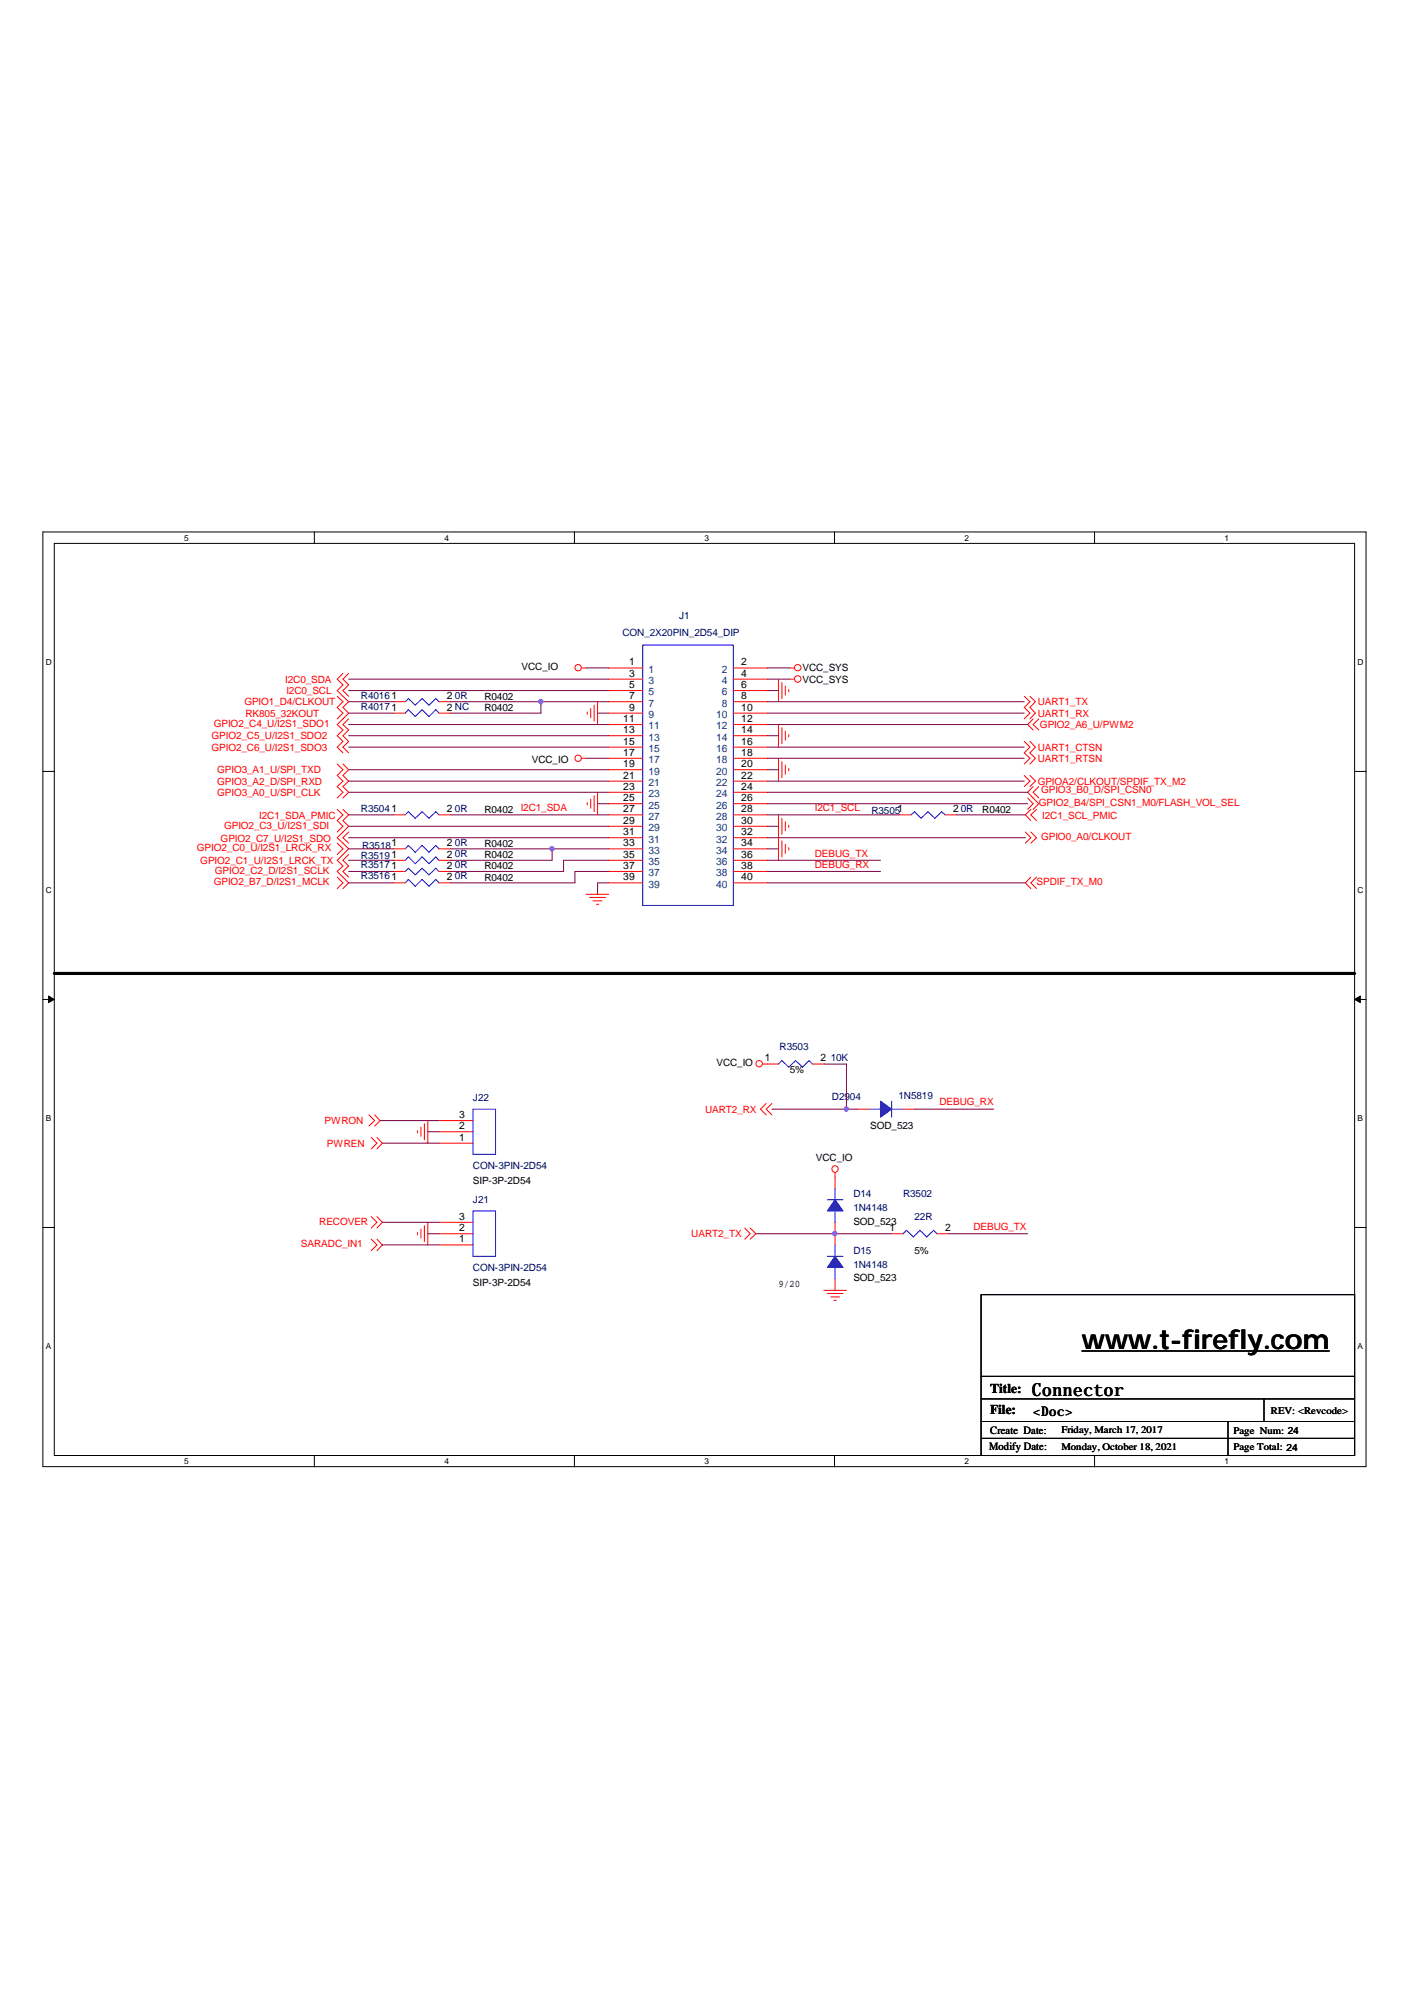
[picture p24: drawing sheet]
<svg xmlns="http://www.w3.org/2000/svg" width="210mm" height="297mm" viewBox="0 0 210 297" stroke-linecap="round" stroke-linejoin="round" font-family="sans-serif">
<defs><g id="words">
<text font-size="4" x="160.3" y="199.8">www.t-firefly.com</text>
<text font-size="2.7" x="152.9" y="206.8">Connector</text>
<g font-size="2">
<text x="146.7" y="206.4">Title:</text>
<text x="146.7" y="209.4">File:</text>
<text x="153" y="209.8">&lt;Doc&gt;</text>
</g>
<g font-size="1.7">
<text x="146.5" y="214.9">Modify Date:</text>
<text x="146.7" y="212.4">Create Date:</text>
</g>
<g font-size="1.5" fill="#000080">
<text x="92.2" y="94.3">CON_2X20PIN_2D54_DIP</text>
<text x="100.6" y="91.8">J1</text>
<text x="53.5" y="105.1">R40171</text>
<text x="53.5" y="103.5">R40161</text>
<text x="67.4" y="103.5">0R</text>
<text x="53.5" y="120.3">R35041</text>
<text x="53.6" y="125.8">R3518</text>
<text x="67.4" y="125.3">0R</text>
<text x="67.4" y="120.3">0R</text>
<text x="129.1" y="120.6">R35051</text>
<text x="142.3" y="120.3">0R</text>
<text x="53.5" y="130.3">R35161</text>
<text x="53.5" y="128.6">R35171</text>
<text x="53.5" y="127.3">R35191</text>
<text x="67.4" y="130.3">0R</text>
<text x="67.4" y="128.6">0R</text>
<text x="67.4" y="126.9">0R</text>
<text x="115.5" y="155.6">R3503</text>
<text x="123.1" y="157.1">10K</text>
<text x="70.1" y="163.2">J22</text>
<text x="123.2" y="163">D2904</text>
<text x="133.1" y="162.8">1N5819</text>
<text x="70.1" y="173.2">CON-3PIN-2D54</text>
<text x="70.1" y="178.3">J21</text>
<text x="126.4" y="177.4">D14</text>
<text x="126.4" y="179.4">1N4148</text>
<text x="133.8" y="177.4">R3502</text>
<text x="126.4" y="185.8">D15</text>
<text x="135.5" y="180.7">22R</text>
<text x="70.1" y="188.3">CON-3PIN-2D54</text>
<text x="126.4" y="187.8">1N4148</text>
</g>
<g font-size="1.5" fill="#f00">
<text x="42.2" y="101.1">I2C0_SDA</text>
<text x="31.7" y="107.7">GPIO2_C4_U/I2S1_SDO1</text>
<text x="36.2" y="104.5">GPIO1_D4/CLKOUT</text>
<text x="36.4" y="106.2">RK805_32KOUT</text>
<text x="42.4" y="102.8">I2C0_SCL</text>
<text x="153.7" y="104.5">UART1_TX</text>
<text x="153.7" y="106.2">UART1_RX</text>
<text x="154.1" y="107.9">GPIO2_A6_U/PWM2</text>
<text x="31.3" y="109.5">GPIO2_C5_U/I2S1_SDO2</text>
<text x="31.3" y="111.2">GPIO2_C6_U/I2S1_SDO3</text>
<text x="153.7" y="111.2">UART1_CTSN</text>
<text x="153.7" y="112.9">UART1_RTSN</text>
<text x="32.2" y="114.5">GPIO3_A1_U/SPI_TXD</text>
<text x="32.2" y="116.2">GPIO3_A2_D/SPI_RXD</text>
<text x="32.2" y="117.9">GPIO3_A0_U/SPI_CLK</text>
<text x="153.7" y="116.2">GPIOA2/CLKOUT/SPDIF_TX_M2</text>
<text x="153.9" y="119.4">GPIO2_B4/SPI_CSN1_M0/FLASH_VOL_SEL</text>
<text x="154.2" y="117.5">GPIO3_B0_D/SPI_CSN0</text>
<text x="32.7" y="124.8">GPIO2_C7_U/I2S1_SDO</text>
<text x="33.2" y="122.8">GPIO2_C3_U/I2S1_SDI</text>
<text x="38.4" y="121.3">I2C1_SDA_PMIC</text>
<text x="77.1" y="120.2">I2C1_SDA</text>
<text x="120.7" y="120.2">I2C1_SCL</text>
<text x="154.2" y="124.4">GPIO0_A0/CLKOUT</text>
<text x="154.4" y="121.3">I2C1_SCL_PMIC</text>
<text x="29.2" y="126.1">GPIO2_C0_U/I2S1_LRCK_RX</text>
<text x="29.7" y="128">GPIO2_C1_U/I2S1_LRCK_TX</text>
<text x="31.7" y="131.1">GPIO2_B7_D/I2S1_MCLK</text>
<text x="31.8" y="129.5">GPIO2_C2_D/I2S1_SCLK</text>
<text x="120.7" y="126.9">DEBUG_TX</text>
<text x="120.7" y="128.6">DEBUG_RX</text>
<text x="153.5" y="131.1">SPDIF_TX_M0</text>
<text x="48.1" y="166.5">PWRON</text>
<text x="104.4" y="164.8">UART2_RX</text>
<text x="139.1" y="163.8">DEBUG_RX</text>
<text x="48.4" y="169.9">PWREN</text>
<text x="44.6" y="184.8">SARADC_IN1</text>
<text x="47.3" y="181.4">RECOVER</text>
<text x="102.4" y="183.3">UART2_TX</text>
<text x="144.2" y="182.2">DEBUG_TX</text>
</g>
<g font-size="1.5">
<text x="77.3" y="99.3">VCC_IO</text>
<text x="93.2" y="98.6">1</text>
<text x="93.2" y="100.2">3</text>
<text x="93.2" y="101.9">5</text>
<text x="109.8" y="98.6">2</text>
<text x="109.8" y="100.2">4</text>
<text x="109.8" y="101.9">6</text>
<text x="118.9" y="99.5">VCC_SYS</text>
<text x="118.9" y="101.1">VCC_SYS</text>
<text x="66.2" y="105.3">2 NC</text>
<text x="66.2" y="103.6">2</text>
<text x="71.8" y="105.3">R0402</text>
<text x="71.8" y="103.7">R0402</text>
<text x="92.3" y="107">11</text>
<text x="93.2" y="103.6">7</text>
<text x="93.2" y="105.3">9</text>
<text x="109.8" y="103.6">8</text>
<text x="109.8" y="105.3">10</text>
<text x="109.8" y="107">12</text>
<text x="78.8" y="113.1">VCC_IO</text>
<text x="92.3" y="108.6">13</text>
<text x="92.3" y="110.3">15</text>
<text x="92.3" y="112">17</text>
<text x="92.3" y="113.7">19</text>
<text x="109.8" y="108.6">14</text>
<text x="109.8" y="110.3">16</text>
<text x="109.8" y="112">18</text>
<text x="109.8" y="113.7">20</text>
<text x="92.3" y="115.3">21</text>
<text x="92.3" y="117">23</text>
<text x="92.3" y="118.7">25</text>
<text x="109.8" y="115.3">22</text>
<text x="109.8" y="117">24</text>
<text x="109.8" y="118.7">26</text>
<text x="58" y="125.4">1</text>
<text x="66.2" y="125.4">2</text>
<text x="66.2" y="120.3">2</text>
<text x="71.8" y="125.5">R0402</text>
<text x="71.8" y="120.4">R0402</text>
<text x="92.3" y="120.3">27</text>
<text x="92.3" y="122">29</text>
<text x="92.3" y="123.7">31</text>
<text x="92.3" y="125.4">33</text>
<text x="109.8" y="120.3">28</text>
<text x="109.8" y="122">30</text>
<text x="109.8" y="123.7">32</text>
<text x="109.8" y="125.4">34</text>
<text x="141.2" y="120.3">2</text>
<text x="145.5" y="120.4">R0402</text>
<text x="66.2" y="130.4">2</text>
<text x="66.2" y="128.7">2</text>
<text x="66.2" y="127.1">2</text>
<text x="71.8" y="130.5">R0402</text>
<text x="71.8" y="128.8">R0402</text>
<text x="71.8" y="127.1">R0402</text>
<text x="92.3" y="127.1">35</text>
<text x="92.3" y="128.7">37</text>
<text x="92.3" y="130.4">39</text>
<text x="109.8" y="127.1">36</text>
<text x="109.8" y="128.7">38</text>
<text x="109.8" y="130.4">40</text>
<text x="106.1" y="158">VCC_IO</text>
<text x="113.3" y="157.3">1</text>
<text x="117" y="159">5%</text>
<text x="121.5" y="157.3">2</text>
<text x="68" y="165.6">3</text>
<text x="68" y="167.3">2</text>
<text x="128.9" y="167.2">SOD_523</text>
<text x="68" y="169">1</text>
<text x="120.9" y="172">VCC_IO</text>
<text x="70.1" y="175.4">SIP-3P-2D54</text>
<text x="68" y="180.7">3</text>
<text x="68" y="182.4">2</text>
<text x="68" y="184.1">1</text>
<text x="126.4" y="181.4">SOD_523</text>
<text x="131.7" y="182.4">1</text>
<text x="135.5" y="185.8">5%</text>
<text x="140" y="182.4">2</text>
<text x="70.1" y="190.5">SIP-3P-2D54</text>
<text x="115.3" y="190.7">9/20</text>
<text x="126.4" y="189.8">SOD_523</text>
<text x="188.3" y="209.5">REV: &lt;Revcode&gt;</text>
<text x="157.2" y="212.3">Friday, March 17, 2017</text>
<text x="157.2" y="214.8">Monday, October 18, 2021</text>
<text x="182.7" y="212.5">Page Num: 24</text>
<text x="182.7" y="214.8">Page Total: 24</text>
</g>
<g font-size="1.5" fill="#004080">
<text x="96.1" y="99.7">1</text>
<text x="96.1" y="101.3">3</text>
<text x="106.9" y="99.7">2</text>
<text x="106.9" y="101.3">4</text>
<text x="96.1" y="103">5</text>
<text x="96.1" y="104.7">7</text>
<text x="96.1" y="106.4">9</text>
<text x="106.1" y="106.4">10</text>
<text x="106.9" y="103">6</text>
<text x="106.9" y="104.7">8</text>
<text x="96.1" y="108.1">11</text>
<text x="96.1" y="109.7">13</text>
<text x="96.1" y="111.4">15</text>
<text x="96.1" y="113.1">17</text>
<text x="106.1" y="108.1">12</text>
<text x="106.1" y="109.7">14</text>
<text x="106.1" y="111.4">16</text>
<text x="106.1" y="113.1">18</text>
<text x="96.1" y="114.8">19</text>
<text x="96.1" y="116.4">21</text>
<text x="96.1" y="118.1">23</text>
<text x="96.1" y="119.8">25</text>
<text x="106.1" y="114.8">20</text>
<text x="106.1" y="116.4">22</text>
<text x="106.1" y="118.1">24</text>
<text x="106.1" y="119.8">26</text>
<text x="96.1" y="121.4">27</text>
<text x="96.1" y="123.1">29</text>
<text x="96.1" y="124.8">31</text>
<text x="106.1" y="121.4">28</text>
<text x="106.1" y="123.1">30</text>
<text x="106.1" y="124.8">32</text>
<text x="96.1" y="126.5">33</text>
<text x="96.1" y="128.2">35</text>
<text x="96.1" y="129.8">37</text>
<text x="96.1" y="131.5">39</text>
<text x="106.1" y="126.5">34</text>
<text x="106.1" y="128.2">36</text>
<text x="106.1" y="129.8">38</text>
<text x="106.1" y="131.5">40</text>
</g>
<g font-size="1.2">
<text x="27.3" y="80.1">5</text>
<text x="65.8" y="80.1">4</text>
<text x="104.4" y="80.1">3</text>
<text x="142.9" y="80.1">2</text>
<text x="181.4" y="80.1">1</text>
<text x="6.8" y="98.5">D</text>
<text x="201.1" y="98.5">D</text>
<text x="6.8" y="132.3">C</text>
<text x="201.1" y="132.3">C</text>
<text x="6.8" y="166.1">B</text>
<text x="201.1" y="166.1">B</text>
<text x="6.8" y="199.8">A</text>
<text x="201.1" y="199.8">A</text>
<text x="27.3" y="216.9">5</text>
<text x="65.8" y="216.9">4</text>
<text x="104.4" y="216.9">3</text>
<text x="142.9" y="216.9">2</text>
<text x="181.4" y="216.9">1</text>
</g>
</g></defs>
<path d="M6.3 78.8h196.1v138.5h-196.1zM8 80.5h192.7v135.1h-192.7z" fill="none" stroke="#000" stroke-width=".15"/>
<g fill="#fff">
<path d="M27.3 78.9h.6v1.4h-.6z"/>
<path d="M27.3 215.8h.6v1.4h-.6z"/>
</g>
<path d="M46.6 78.8v1.7M46.6 215.6v1.7" fill="none" stroke="#000" stroke-width=".15"/>
<g fill="#fff">
<path d="M65.8 78.9h.7v1.4h-.7z"/>
<path d="M65.8 215.8h.7v1.4h-.7z"/>
</g>
<path d="M85.1 78.8v1.7M85.1 215.6v1.7" fill="none" stroke="#000" stroke-width=".15"/>
<g fill="#fff">
<path d="M104.4 78.9h.6v1.4h-.6z"/>
<path d="M104.4 215.8h.6v1.4h-.6z"/>
</g>
<path d="M123.6 78.8v1.7M123.6 215.6v1.7" fill="none" stroke="#000" stroke-width=".15"/>
<g fill="#fff">
<path d="M142.9 78.9h.6v1.4h-.6z"/>
<path d="M142.9 215.8h.6v1.4h-.6z"/>
</g>
<path d="M162.1 78.8v1.7M162.1 215.6v1.7" fill="none" stroke="#000" stroke-width=".15"/>
<g fill="#fff">
<path d="M181.4 78.9h.6v1.4h-.6z"/>
<path d="M181.4 215.8h.6v1.4h-.6z"/>
<path d="M6.8 97.4h.8v1.3h-.8z"/>
<path d="M201.1 97.4h.8v1.3h-.8z"/>
<path d="M6.8 131.1h.8v1.4h-.8z"/>
<path d="M201.1 131.1h.8v1.4h-.8z"/>
</g>
<path d="M6.3 114.3h1.7M200.7 114.3h1.7" fill="none" stroke="#000" stroke-width=".15"/>
<g fill="#fff">
<path d="M6.8 164.9h.7v1.4h-.7z"/>
<path d="M201.1 164.9h.7v1.4h-.7z"/>
</g>
<path d="M6.3 148.1h1.7M200.7 148.1h1.7" fill="none" stroke="#000" stroke-width=".15"/>
<g fill="#000" stroke="#000" stroke-width=".15">
<path d="M7.2 147.6l.8 .5-.8 .4z" fill-rule="evenodd"/>
<path d="M200.7 148.1l.8-.5v.9z" fill-rule="evenodd"/>
</g>
<g fill="#fff">
<path d="M6.8 198.7h.7v1.4h-.7z"/>
<path d="M201.1 198.7h.7v1.4h-.7z"/>
</g>
<path d="M6.3 181.8h1.7M145.3 191.8h55.4v23.8h-55.4zM200.7 181.8h1.7M145.3 203.9h55.4M145.3 207.2h55.4M145.3 210.6h55.4M145.3 213.1h55.4M181.9 210.6v5M187.2 207.2v3.4" fill="none" stroke="#000" stroke-width=".15"/>
<path d="M8 144.2h192.7" fill="none" stroke="#000" stroke-width=".47"/>
<g fill="none" stroke="#f00" stroke-width=".15">
<path d="M50.8 99.8l-.8 .8 .8 .9-.8 .8 1.6 1.7-.8 .8 .8 .8-1.6 1.7 .8 .8-.8 .9 .8 .8-.8 .9 .8 .8M51.6 99.8l-.8 .8 .8 .9-.8 .8 .8 .9M86.1 99h.7M90.2 99h5M108.6 99h5.1M117 99h.7M50 103.2l.8 .8-.8 .8 .8 .8-.8 .9M50 113.2l.8 .8-.8 .9 .8 .8-.8 .8 .8 .9-.8 .8M50 119.9l.8 .8-.8 .9 .8 .8-.8 .9M50.8 113.2l.8 .8-.8 .9 .8 .8-.8 .8 .8 .9-.8 .8M50.8 119.9l.8 .8-.8 .9 .8 .8-1.6 1.7 1.6 1.7-1.6 1.7 .8 .8-.8 .8 1.6 1.7-.8 .8M51.6 106.5l-.8 .8 .8 .8-.8 .9 .8 .8-.8 .9 .8 .8"/>
<path d="M58.3 105.6h1.7M58.3 104h1.7M65 105.6h1.7M65 104h1.7M86.1 112.3h.7M87 105.5v.3M87 118.9v.3M87.5 105v1.3M87.5 118.4v1.3M88 104.5v2.3M88 117.9v2.4M88.5 104v3.3"/>
<path d="M88.5 117.4v3.3M90.2 100.6h5M90.2 112.3h5M90.2 105.6h5M90.2 102.3h5M90.2 104h5M90.2 107.3h5M90.2 109h5M90.2 110.7h5M90.2 114h5M90.2 115.7h5M90.2 117.4h5"/>
<path d="M90.2 119.1h5M108.6 100.6h5.1M108.6 112.3h5.1M108.6 105.6h5.1M108.6 102.3h5.1M108.6 104h5.1M108.6 107.3h5.1M108.6 109h5.1M108.6 110.7h5.1M108.6 114h5.1M108.6 115.7h5.1M108.6 117.4h5.1"/>
<path d="M108.6 119.1h5.1M115.3 100.6v3.4M115.3 107.3v3.4M115.3 112.3v3.4M115.8 101.1v2.4M115.8 107.8v2.4M115.8 112.8v2.4M116.3 101.6v1.4M116.3 108.3v1.4M116.3 113.4v1.3M116.8 102.1v.4M116.8 108.8v.4"/>
<path d="M116.8 113.9v.3M117 100.6h.7M151.7 103.2l.9 .8-.9 .8 .9 .8-.9 .9M151.7 109.8l.9 .9-.9 .8 .9 .8-.9 .9M151.7 114.9l.9 .8-.9 .8M152.2 118.2l.8 .9-.8 .8M152.6 103.2l.8 .8-.8 .8 .8 .8-.8 .9M152.6 109.8l.8 .9-.8 .8 .8 .8-.8 .9M152.6 114.9l.8 .8-.8 .8M152.7 119.9l-.8 .8 .8 .9M153 106.5l-.8 .8 .8 .8M153 116.5l-.8 .9 1.7 1.7-.9 .8"/>
<path d="M153.5 119.9l-.8 .8 .8 .9M153.9 106.5l-.9 .8 .9 .8M153.9 116.5l-.9 .9 .9 .8M50 129.9l.8 .9-.8 .8M50 124.9l.8 .9-.8 .8M51.6 123.3l-.8 .8 .8 .8M51.6 126.6l-.8 .9 .8 .8-.8 .8 .8 .8M58.3 125.8h1.7M58.3 120.7h1.7M58.3 130.8h1.7M58.3 127.5h1.7M58.3 129.1h1.7"/>
<path d="M65 125.8h1.7M65 120.7h1.7M65 130.8h1.7M65 127.5h1.7M65 129.1h1.7M86.8 132.5h3.4M87.3 133h2.4M87.8 133.5h1.4M88.3 134h.4M90.2 125.8h5M90.2 120.7h5M90.2 130.8h5"/>
<path d="M90.2 122.4h5M90.2 124.1h5M90.2 127.5h5M90.2 129.1h5M108.6 125.8h5.1M108.6 120.7h5.1M108.6 130.8h5.1M108.6 122.4h5.1M108.6 124.1h5.1M108.6 127.5h5.1M108.6 129.1h5.1M115.3 120.7v6.8"/>
<path d="M115.8 121.2v2.4M115.8 124.6v2.3M116.3 121.7v1.4M116.3 125.1v1.3M116.8 122.2v.4M116.8 125.6v.3M133.3 120.7h1.7M140 120.7h1.6M151.9 123.3l.8 .8-.8 .8M152.7 129.9l-.8 .9 .8 .8M152.7 123.3l.8 .8-.8 .8M153.5 129.9l-.8 .9 .8 .8"/>
<path d="M113 157.6h2.3M120.4 157.6h1.6M54.7 165.2l.8 .8-.8 .8M55 168.5l.8 .9-.8 .8M55.5 165.2l.8 .8-.8 .8M55.8 168.5l.8 .9-.8 .8M61.8 167.5v.3M62.4 167v1.3M62.9 166.5v2.4M63.4 166v3.4M65 166h5.1M65 167.7h5.1"/>
<path d="M65 169.4h5.1M113.5 163.5l-.9 .8 .9 .9M114.3 163.5l-.8 .8 .8 .9M123.7 173.7v2.4M127.1 164.3h1.6M133.8 164.3h1.7M55 183.6l.8 .8-.8 .9M55 180.2l.8 .9-.8 .8M55.8 183.6l.8 .8-.8 .9M55.8 180.2l.8 .9-.8 .8M61.8 182.6v.4M62.4 182.1v1.3"/>
<path d="M62.9 181.6v2.3M63.4 181.1v3.3M65 182.8h5.1M65 181.1h5.1M65 184.4h5.1M110.3 181.9l.8 .9-.8 .8M111.1 181.9l.9 .9-.9 .8M122 191.2h3.4M122.6 191.6h2.3M123.1 192.1h1.3M123.5 192.6h.4M123.7 181.1v3.3"/>
<path d="M123.7 189.5v1.7M132.1 182.8h1.7M138.8 182.8h1.7"/>
<circle cx="85.6" cy="98.9" r=".47"/>
<circle cx="118.2" cy="98.9" r=".48"/>
<circle cx="85.6" cy="112.3" r=".47"/>
<circle cx="118.2" cy="100.6" r=".49"/>
<circle cx="112.5" cy="157.6" r=".48"/>
<circle cx="123.7" cy="173.2" r=".48"/>
</g>
<path d="M160.3 200.1h36.6" fill="none" stroke="#000" stroke-width=".18"/>
<g fill="none" stroke="#00f" stroke-width=".15">
<path d="M95.2 95.6h13.4v38.5h-13.4zM60 105.6l.5-.5 1 1.1 1-1.1 1 1.1 1.1-1.1 .4 .5M60 104l.5-.5 1 1 1-1 1 1 1.1-1 .4 .5M60 125.8l.5-.5 1 1 1-1 1 1 1.1-1 .4 .5M60 130.8l.5-.5 1 1 1-1 1 1 1.1-1 .4 .5M60 120.7l.5-.4 1 .9 1-.9 1 .9 1.1-.9 .4 .4M60 129.1l.5-.5 1 1 1-1 1 1 1.1-1 .4 .5M60 127.5l.5-.6 1 1.1 1-1.1 1 1.1 1.1-1.1 .4 .6M135 120.7l.5-.4 .9 .9 1.1-.9 1 .9 1-.9 .5 .4M115.3 157.6l.5-.5 1 1 1.1-1 1 1 .9-1 .6 .5M70.1 164.3h3.3v6.7h-3.3zM70.1 179.4h3.3v6.7h-3.3z"/>
<path d="M122.6 177.7h2.3M123.7 176.1v1.6M123.7 179.4v1.7M128.7 164.3h1.7M132.1 163.1v2.4M132.1 164.3h1.7M122.6 186.1h2.3M123.7 184.4v1.7M123.7 187.8v1.7M133.8 182.8l.5-.5 1 .9 1-.9 1 .9 1-.9 .5 .5"/>
</g>
<g fill="#00f" stroke="#00f" stroke-width=".15">
<path d="M130.4 163.1l1.7 1.2-1.7 1.2z" fill-rule="evenodd"/>
<path d="M123.7 177.7l1.2 1.7h-2.3z" fill-rule="evenodd"/>
<path d="M123.7 186.1l1.2 1.7h-2.3z" fill-rule="evenodd"/>
</g>
<g fill="none" stroke="#800040" stroke-width=".15">
<path d="M86.8 99h3.4M113.7 99h3.3M51.6 102.3h38.6M51.6 100.6h38.6M51.6 104h6.7M51.6 105.6h6.7M51.6 114h38.6M51.6 115.7h38.6M51.6 117.4h38.6M51.6 107.3h38.6M51.6 109h38.6M51.6 110.7h38.6"/>
<path d="M66.7 104h23.5M80.1 104v1.6h-13.4M86.8 112.3h3.4M88.5 105.6h1.7M88.5 119.1h1.7M113.7 102.3h1.6M113.7 100.6h3.3M113.7 104h38M113.7 105.6h38M113.7 119.1h38.5M113.7 112.3h38M113.7 114h1.6"/>
<path d="M113.7 115.7h38M113.7 117.4h38.5M113.7 107.3h38.5M113.7 109h1.6M113.7 110.7h38M51.6 120.7h6.7M51.6 122.4h38.6M51.6 125.8h6.7M51.6 130.8h6.7M51.6 124.1h38.6M51.6 127.5h6.7M51.6 129.1h6.7"/>
<path d="M66.7 120.7h23.5M66.7 125.8h23.5M81.8 125.8v1.7h-15.1M90.2 129.1h-5v1.7h-18.5M90.2 130.8h-1.7v1.7M90.2 127.5h-6.7v1.6h-16.8M113.7 120.7h19.6M113.7 122.4h1.6M113.7 125.8h1.6M113.7 130.8h38.2M113.7 124.1h38.2M113.7 127.5h16.7"/>
<path d="M113.7 129.1h16.7M141.6 120.7h10.3M122 157.6h3.4v6.7M56.3 166h8.7M56.6 169.4h8.4M63.4 167.7h1.6M114.3 164.3h12.8M135.5 164.3h11.7M56.6 184.4h8.4M56.6 181.1h8.4M63.4 182.8h1.6M112 182.8h20.1"/>
<path d="M140.5 182.8h11.7"/>
</g>
<g fill="#f0f" stroke="#f0f" stroke-width=".15">
<circle cx="80.1" cy="103.9" r=".32"/>
<circle cx="81.8" cy="125.7" r=".32"/>
<circle cx="125.4" cy="164.3" r=".32"/>
<circle cx="123.7" cy="182.8" r=".32"/>
</g>
<use href="#words"/>
</svg>
